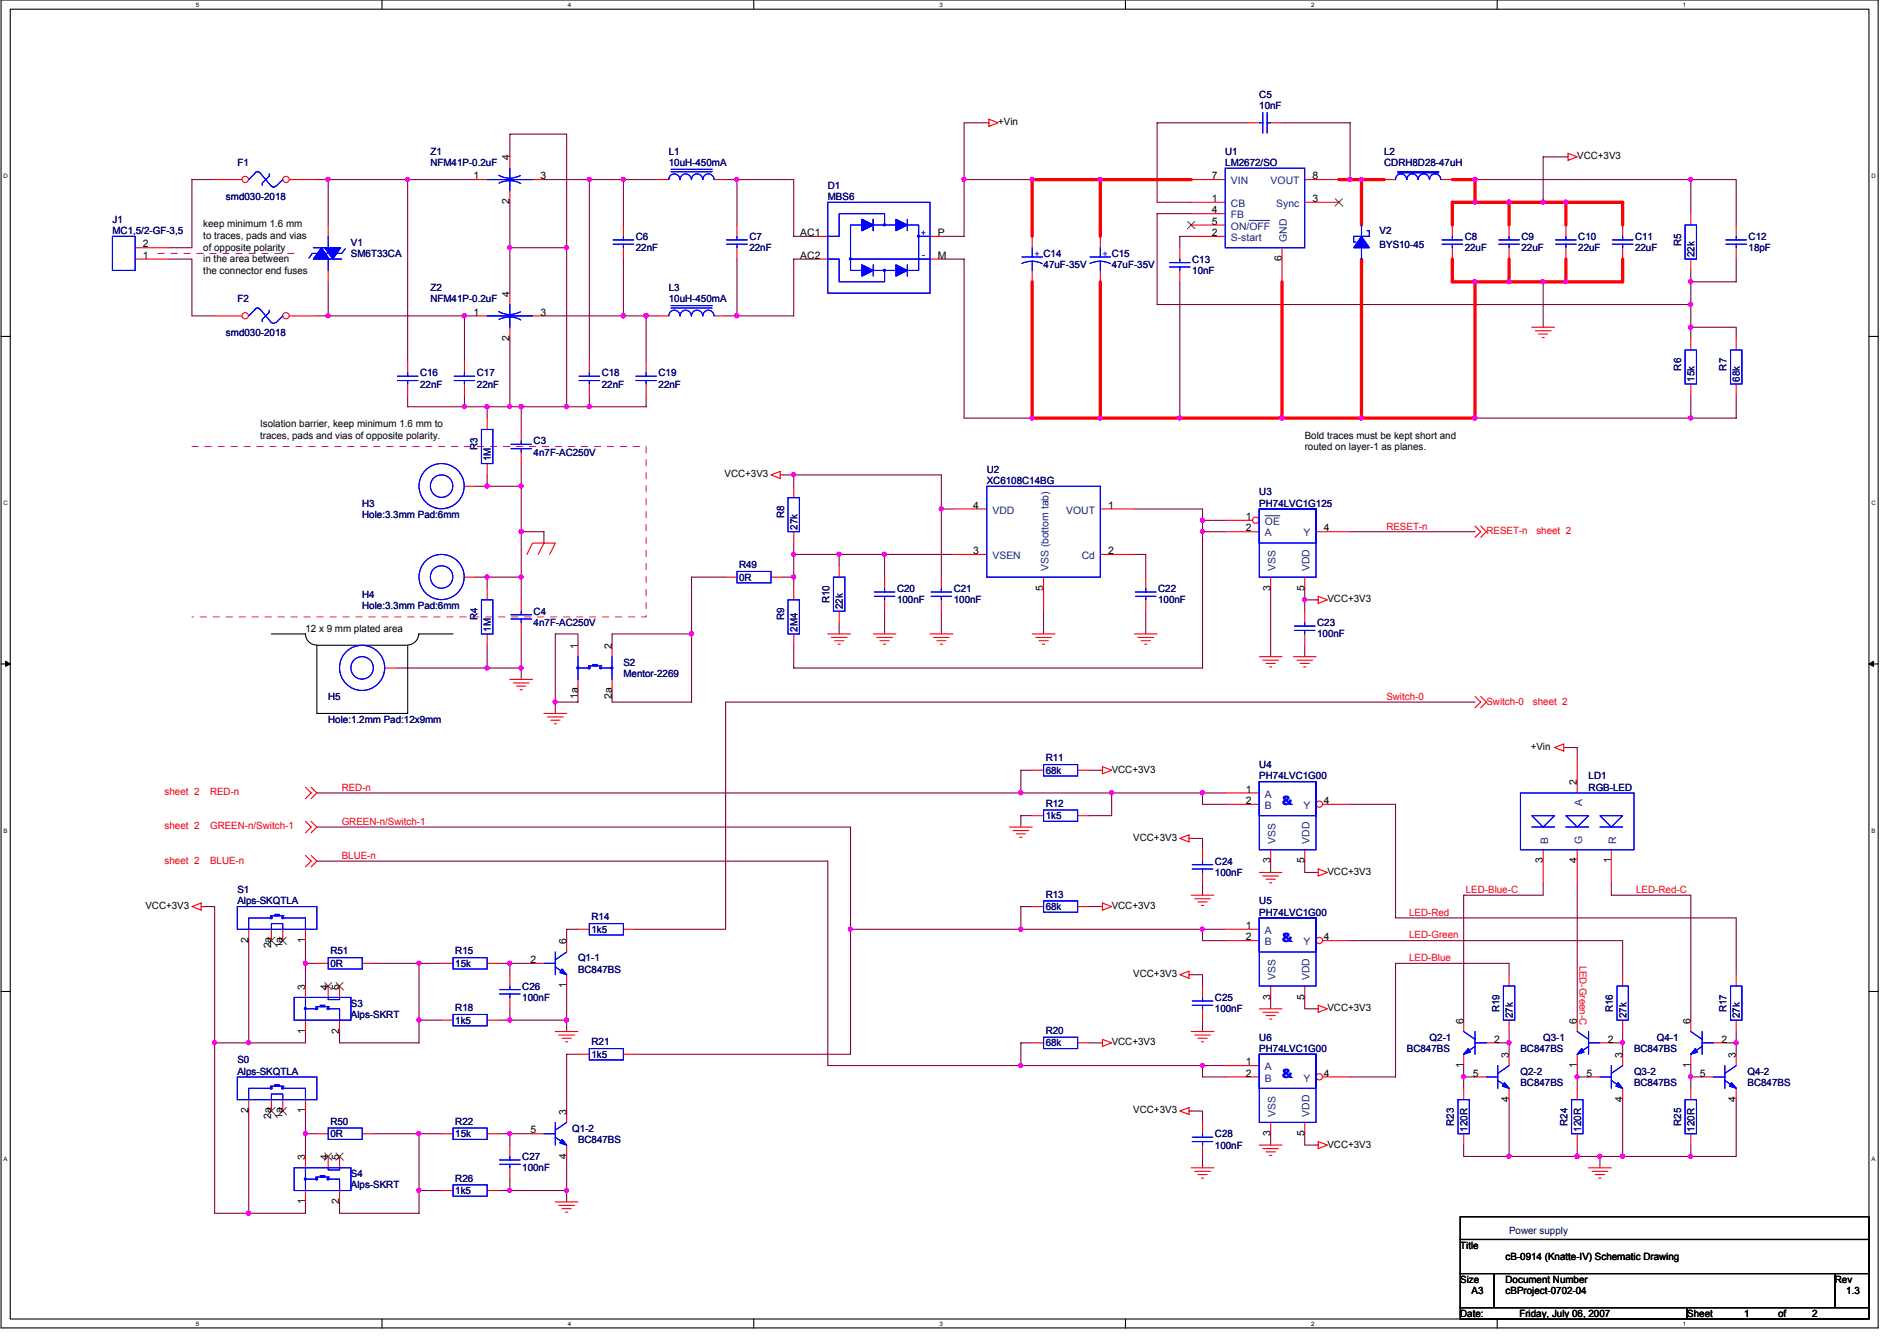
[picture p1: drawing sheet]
<svg xmlns="http://www.w3.org/2000/svg" width="297mm" height="210mm" viewBox="0 0 297 210" stroke-linecap="round" stroke-linejoin="round" font-family="sans-serif">
<defs><g id="words">
<g font-size="1.9" fill="#00f">
<text x="200.7" y="126.1">&amp;</text>
<text x="200.7" y="147.4">&amp;</text>
<text x="200.7" y="168.7">&amp;</text>
</g>
<g font-size="1.6" fill="#000080">
<text x="197.2" y="15.3">C5</text>
<text x="197.2" y="17.1">10nF</text>
<text x="37.2" y="26">F1</text>
<text x="67.4" y="24.2">Z1</text>
<text x="67.4" y="26">NFM41P-0.2uF</text>
<text x="104.7" y="24.2">L1</text>
<text x="104.7" y="26">10uH-450mA</text>
<text x="129.6" y="29.5">D1</text>
<text x="191.9" y="24.2">U1</text>
<text x="191.9" y="26">LM2672/SO</text>
<text x="216.7" y="24.2">L2</text>
<text x="216.7" y="26">CDRH8D28-47uH</text>
<text x="17.6" y="34.9">J1</text>
<text x="35.4" y="31.3">smd030-2018</text>
<text x="129.6" y="31.3">MBS6</text>
<text x="17.6" y="36.7">MC1,5/2-GF-3,5</text>
<text x="54.9" y="38.4">V1</text>
<text x="54.9" y="40.2">SM6T33CA</text>
<text x="99.6" y="37.5">C6</text>
<text x="99.6" y="39.3">22nF</text>
<text x="117.3" y="37.5">C7</text>
<text x="117.3" y="39.3">22nF</text>
<text x="163.4" y="42">47uF-35V</text>
<text x="174.1" y="42">47uF-35V</text>
<text x="186.7" y="41.1">C13</text>
<text x="216" y="36.7">V2</text>
<text x="216" y="38.8">BYS10-45</text>
<text x="229.4" y="37.5">C8</text>
<text x="229.4" y="39.3">22uF</text>
<text x="238.2" y="37.5">C9</text>
<text x="238.2" y="39.3">22uF</text>
<text x="247.1" y="37.5">C10</text>
<text x="247.1" y="39.3">22uF</text>
<text x="256" y="37.5">C11</text>
<text x="256" y="39.3">22uF</text>
<text x="263.2" y="38.4" transform="rotate(-90 263.2 38.4)">R5</text>
<text x="265.3" y="40.2" transform="rotate(-90 265.3 40.2)">22k</text>
<text x="273.8" y="37.5">C12</text>
<text x="273.8" y="39.3">18pF</text>
<text x="37.2" y="47.3">F2</text>
<text x="67.4" y="45.6">Z2</text>
<text x="67.4" y="47.3">NFM41P-0.2uF</text>
<text x="104.7" y="45.6">L3</text>
<text x="104.7" y="47.3">10uH-450mA</text>
<text x="186.7" y="42.9">10nF</text>
<text x="35.4" y="52.7">smd030-2018</text>
<text x="65.8" y="58.9">C16</text>
<text x="74.7" y="58.9">C17</text>
<text x="94.2" y="58.9">C18</text>
<text x="103.1" y="58.9">C19</text>
<text x="263.2" y="58" transform="rotate(-90 263.2 58)">R6</text>
<text x="265.3" y="59.8" transform="rotate(-90 265.3 59.8)">15k</text>
<text x="270.3" y="58" transform="rotate(-90 270.3 58)">R7</text>
<text x="272.5" y="59.8" transform="rotate(-90 272.5 59.8)">68k</text>
<text x="65.8" y="60.7">22nF</text>
<text x="74.7" y="60.7">22nF</text>
<text x="94.2" y="60.7">22nF</text>
<text x="103.1" y="60.7">22nF</text>
<text x="74.8" y="70.4" transform="rotate(-90 74.8 70.4)">R3</text>
<text x="83.6" y="69.6">C3</text>
<text x="83.6" y="71.3">4n7F-AC250V</text>
<text x="76.9" y="72.2" transform="rotate(-90 76.9 72.2)">1M</text>
<text x="154.5" y="74">U2</text>
<text x="154.5" y="75.8">XC6108C14BG</text>
<text x="197.2" y="77.6">U3</text>
<text x="56.7" y="79.3">H3</text>
<text x="56.7" y="81.1">Hole:3.3mm Pad:6mm</text>
<text x="122.8" y="81.1" transform="rotate(-90 122.8 81.1)">R8</text>
<text x="124.9" y="82.9" transform="rotate(-90 124.9 82.9)">27k</text>
<text x="197.2" y="79.3">PH74LVC1G125</text>
<text x="115.7" y="88.9">R49</text>
<text x="56.7" y="93.6">H4</text>
<text x="56.7" y="95.3">Hole:3.3mm Pad:6mm</text>
<text x="115.7" y="90.9">0R</text>
<text x="129.9" y="94.4" transform="rotate(-90 129.9 94.4)">R10</text>
<text x="132" y="95.3" transform="rotate(-90 132 95.3)">22k</text>
<text x="140.5" y="92.7">C20</text>
<text x="140.5" y="94.4">100nF</text>
<text x="149.3" y="92.7">C21</text>
<text x="149.3" y="94.4">100nF</text>
<text x="181.4" y="92.7">C22</text>
<text x="181.4" y="94.4">100nF</text>
<text x="74.8" y="97.1" transform="rotate(-90 74.8 97.1)">R4</text>
<text x="76.9" y="98.9" transform="rotate(-90 76.9 98.9)">1M</text>
<text x="83.6" y="96.2">C4</text>
<text x="83.6" y="98">4n7F-AC250V</text>
<text x="122.8" y="97.1" transform="rotate(-90 122.8 97.1)">R9</text>
<text x="124.9" y="98.9" transform="rotate(-90 124.9 98.9)">2M4</text>
<text x="206.2" y="98">C23</text>
<text x="206.2" y="99.8">100nF</text>
<text x="97.6" y="104.2">S2</text>
<text x="97.6" y="106">Mentor-2269</text>
<text x="51.4" y="109.6">H5</text>
<text x="51.4" y="113.1">Hole:1.2mm Pad:12x9mm</text>
<text x="163.7" y="119.2">R11</text>
<text x="163.7" y="121.1">68k</text>
<text x="197.2" y="120.2">U4</text>
<text x="197.2" y="122">PH74LVC1G00</text>
<text x="248.7" y="122">LD1</text>
<text x="248.7" y="123.8">RGB-LED</text>
<text x="163.7" y="126.3">R12</text>
<text x="163.7" y="128.2">1k5</text>
<text x="190.2" y="135.3">C24</text>
<text x="190.2" y="137.1">100nF</text>
<text x="37.2" y="139.8">S1</text>
<text x="37.2" y="141.6">Alps-SKQTLA</text>
<text x="163.7" y="140.5">R13</text>
<text x="163.7" y="142.5">68k</text>
<text x="197.2" y="141.6">U5</text>
<text x="197.2" y="143.3">PH74LVC1G00</text>
<text x="51.7" y="149.4">R51</text>
<text x="71.3" y="149.4">R15</text>
<text x="92.6" y="144.1">R14</text>
<text x="92.6" y="146">1k5</text>
<text x="51.7" y="151.3">0R</text>
<text x="71.3" y="151.3">15k</text>
<text x="81.8" y="154.9">C26</text>
<text x="90.5" y="150.5">Q1-1</text>
<text x="90.5" y="152.2">BC847BS</text>
<text x="54.9" y="157.6">S3</text>
<text x="54.9" y="159.3">Alps-SKRT</text>
<text x="71.3" y="158.3">R18</text>
<text x="71.3" y="160.2">1k5</text>
<text x="81.8" y="156.7">100nF</text>
<text x="163.7" y="161.8">R20</text>
<text x="190.2" y="156.7">C25</text>
<text x="190.2" y="158.5">100nF</text>
<text x="234.8" y="158.5" transform="rotate(-90 234.8 158.5)">R19</text>
<text x="236.9" y="159.3" transform="rotate(-90 236.9 159.3)">27k</text>
<text x="252.6" y="158.5" transform="rotate(-90 252.6 158.5)">R16</text>
<text x="254.7" y="159.3" transform="rotate(-90 254.7 159.3)">27k</text>
<text x="270.3" y="158.5" transform="rotate(-90 270.3 158.5)">R17</text>
<text x="272.5" y="159.3" transform="rotate(-90 272.5 159.3)">27k</text>
<text x="37.2" y="166.5">S0</text>
<text x="92.6" y="163.6">R21</text>
<text x="92.6" y="165.6">1k5</text>
<text x="163.7" y="163.8">68k</text>
<text x="197.2" y="162.9">U6</text>
<text x="197.2" y="164.7">PH74LVC1G00</text>
<text x="220.3" y="164.7">BC847BS</text>
<text x="223.9" y="162.9">Q2-1</text>
<text x="238.1" y="164.7">BC847BS</text>
<text x="241.6" y="162.9">Q3-1</text>
<text x="255.9" y="164.7">BC847BS</text>
<text x="259.4" y="162.9">Q4-1</text>
<text x="37.2" y="168.2">Alps-SKQTLA</text>
<text x="238.1" y="168.2">Q2-2</text>
<text x="238.1" y="170">BC847BS</text>
<text x="255.9" y="168.2">Q3-2</text>
<text x="255.9" y="170">BC847BS</text>
<text x="273.6" y="168.2">Q4-2</text>
<text x="273.6" y="170">BC847BS</text>
<text x="51.7" y="176.1">R50</text>
<text x="51.7" y="178">0R</text>
<text x="71.3" y="176.1">R22</text>
<text x="71.3" y="178">15k</text>
<text x="89.6" y="177.1">Q1-2</text>
<text x="90.5" y="178.9">BC847BS</text>
<text x="190.2" y="178">C28</text>
<text x="190.2" y="179.8">100nF</text>
<text x="227.7" y="176.2" transform="rotate(-90 227.7 176.2)">R23</text>
<text x="229.8" y="177.1" transform="rotate(-90 229.8 177.1)">120R</text>
<text x="245.4" y="176.2" transform="rotate(-90 245.4 176.2)">R24</text>
<text x="247.6" y="177.1" transform="rotate(-90 247.6 177.1)">120R</text>
<text x="263.2" y="176.2" transform="rotate(-90 263.2 176.2)">R25</text>
<text x="265.3" y="177.1" transform="rotate(-90 265.3 177.1)">120R</text>
<text x="54.9" y="184.2">S4</text>
<text x="71.3" y="185">R26</text>
<text x="81.8" y="181.6">C27</text>
<text x="81.8" y="183.3">100nF</text>
<text x="54.9" y="186">Alps-SKRT</text>
<text x="71.3" y="186.9">1k5</text>
</g>
<g font-size="1.6">
<text x="156.3" y="19.6">+Vin</text>
<text x="74.2" y="28.1">1</text>
<text x="79.8" y="25.1" transform="rotate(-90 79.8 25.1)">4</text>
<text x="84.6" y="28.1">3</text>
<text x="189.7" y="28.1">7</text>
<text x="205.5" y="28.1">8</text>
<text x="247" y="24.9">VCC+3V3</text>
<text x="31.8" y="35.6">keep minimum 1.6 mm</text>
<text x="79.8" y="32" transform="rotate(-90 79.8 32)">2</text>
<text x="189.7" y="31.6">1</text>
<text x="189.7" y="33.4">4</text>
<text x="189.7" y="35.2">5</text>
<text x="205.5" y="31.6">3</text>
<text x="22.4" y="40.5">1</text>
<text x="22.4" y="38.7">2</text>
<text x="31.8" y="37.4">to traces, pads and vias</text>
<text x="31.8" y="39.2">of opposite polarity</text>
<text x="31.8" y="41.1">in the area between</text>
<text x="125.3" y="40.5">AC2</text>
<text x="125.3" y="37">AC1</text>
<text x="146.9" y="37">P</text>
<text x="146.9" y="40.5">M</text>
<text x="189.7" y="37">2</text>
<text x="200.7" y="40.9" transform="rotate(-90 200.7 40.9)">6</text>
<text x="31.8" y="42.9">the connector end fuses</text>
<text x="79.8" y="46.4" transform="rotate(-90 79.8 46.4)">4</text>
<text x="74.2" y="49.4">1</text>
<text x="79.8" y="53.3" transform="rotate(-90 79.8 53.3)">2</text>
<text x="84.6" y="49.4">3</text>
<text x="40.7" y="66.9">Isolation barrier, keep minimum 1.6 mm to</text>
<text x="40.7" y="68.7">traces, pads and vias of opposite polarity.</text>
<text x="204.3" y="68.7">Bold traces must be kept short and</text>
<text x="204.3" y="70.5">routed on layer-1 as planes.</text>
<text x="113.4" y="74.7">VCC+3V3</text>
<text x="152.4" y="79.6">4</text>
<text x="173.5" y="79.6">1</text>
<text x="195.1" y="81.4">1</text>
<text x="195.1" y="83.2">2</text>
<text x="207.3" y="83.2">4</text>
<text x="152.4" y="86.7">3</text>
<text x="173.5" y="86.7">2</text>
<text x="163.4" y="92.5" transform="rotate(-90 163.4 92.5)">5</text>
<text x="198.9" y="92.5" transform="rotate(-90 198.9 92.5)">3</text>
<text x="204.3" y="92.5" transform="rotate(-90 204.3 92.5)">5</text>
<text x="207.9" y="94.3">VCC+3V3</text>
<text x="47.8" y="98.9">12 x 9 mm plated area</text>
<text x="90.5" y="101.6" transform="rotate(-90 90.5 101.6)">1</text>
<text x="95.8" y="101.6" transform="rotate(-90 95.8 101.6)">2</text>
<text x="90.5" y="109.3" transform="rotate(-90 90.5 109.3)">1a</text>
<text x="95.8" y="109.3" transform="rotate(-90 95.8 109.3)">2a</text>
<text x="239.7" y="117.4">+Vin</text>
<text x="174.1" y="120.9">VCC+3V3</text>
<text x="195.1" y="124.1">1</text>
<text x="195.1" y="125.9">2</text>
<text x="207.3" y="125.9">4</text>
<text x="246.9" y="122.9" transform="rotate(-90 246.9 122.9)">2</text>
<text x="177.5" y="131.6">VCC+3V3</text>
<text x="198.9" y="135.1" transform="rotate(-90 198.9 135.1)">3</text>
<text x="204.3" y="135.1" transform="rotate(-90 204.3 135.1)">5</text>
<text x="207.9" y="136.9">VCC+3V3</text>
<text x="241.6" y="135.1" transform="rotate(-90 241.6 135.1)">3</text>
<text x="246.9" y="135.1" transform="rotate(-90 246.9 135.1)">4</text>
<text x="252.3" y="135.1" transform="rotate(-90 252.3 135.1)">1</text>
<text x="22.8" y="142.3">VCC+3V3</text>
<text x="174.1" y="142.3">VCC+3V3</text>
<text x="38.9" y="147.6" transform="rotate(-90 38.9 147.6)">2</text>
<text x="42.5" y="148.5" transform="rotate(-90 42.5 148.5)">2a</text>
<text x="44.2" y="148.5" transform="rotate(-90 44.2 148.5)">1a</text>
<text x="47.8" y="147.6" transform="rotate(-90 47.8 147.6)">1</text>
<text x="88.7" y="147.8" transform="rotate(-90 88.7 147.8)">6</text>
<text x="195.1" y="145.4">1</text>
<text x="195.1" y="147.2">2</text>
<text x="207.3" y="147.2">4</text>
<text x="47.8" y="154.9" transform="rotate(-90 47.8 154.9)">3</text>
<text x="51.3" y="154.9" transform="rotate(-90 51.3 154.9)">4</text>
<text x="53.1" y="154.9" transform="rotate(-90 53.1 154.9)">5</text>
<text x="83.1" y="150.7">2</text>
<text x="88.7" y="154.7" transform="rotate(-90 88.7 154.7)">1</text>
<text x="177.5" y="153">VCC+3V3</text>
<text x="47.8" y="161.8" transform="rotate(-90 47.8 161.8)">1</text>
<text x="53.1" y="161.8" transform="rotate(-90 53.1 161.8)">2</text>
<text x="198.9" y="156.5" transform="rotate(-90 198.9 156.5)">3</text>
<text x="204.3" y="156.5" transform="rotate(-90 204.3 156.5)">5</text>
<text x="207.9" y="158.3">VCC+3V3</text>
<text x="229.1" y="160.2" transform="rotate(-90 229.1 160.2)">6</text>
<text x="246.9" y="160.2" transform="rotate(-90 246.9 160.2)">6</text>
<text x="264.7" y="160.2" transform="rotate(-90 264.7 160.2)">6</text>
<text x="174.1" y="163.6">VCC+3V3</text>
<text x="195.1" y="166.8">1</text>
<text x="229.1" y="167.1" transform="rotate(-90 229.1 167.1)">1</text>
<text x="234" y="163.2">2</text>
<text x="236.3" y="165.6" transform="rotate(-90 236.3 165.6)">3</text>
<text x="246.9" y="167.1" transform="rotate(-90 246.9 167.1)">1</text>
<text x="251.8" y="163.2">2</text>
<text x="254" y="165.6" transform="rotate(-90 254 165.6)">3</text>
<text x="264.7" y="167.1" transform="rotate(-90 264.7 167.1)">1</text>
<text x="269.5" y="163.2">2</text>
<text x="271.8" y="165.6" transform="rotate(-90 271.8 165.6)">3</text>
<text x="195.1" y="168.5">2</text>
<text x="207.3" y="168.5">4</text>
<text x="230.6" y="168.5">5</text>
<text x="236.3" y="172.5" transform="rotate(-90 236.3 172.5)">4</text>
<text x="248.4" y="168.5">5</text>
<text x="254" y="172.5" transform="rotate(-90 254 172.5)">4</text>
<text x="266.2" y="168.5">5</text>
<text x="271.8" y="172.5" transform="rotate(-90 271.8 172.5)">4</text>
<text x="38.9" y="174.2" transform="rotate(-90 38.9 174.2)">2</text>
<text x="42.5" y="175.1" transform="rotate(-90 42.5 175.1)">2a</text>
<text x="44.2" y="175.1" transform="rotate(-90 44.2 175.1)">1a</text>
<text x="47.8" y="174.2" transform="rotate(-90 47.8 174.2)">1</text>
<text x="83.1" y="177.4">5</text>
<text x="88.7" y="174.5" transform="rotate(-90 88.7 174.5)">3</text>
<text x="177.5" y="174.3">VCC+3V3</text>
<text x="198.9" y="177.8" transform="rotate(-90 198.9 177.8)">3</text>
<text x="204.3" y="177.8" transform="rotate(-90 204.3 177.8)">5</text>
<text x="207.9" y="179.6">VCC+3V3</text>
<text x="47.8" y="181.6" transform="rotate(-90 47.8 181.6)">3</text>
<text x="51.3" y="181.6" transform="rotate(-90 51.3 181.6)">4</text>
<text x="53.1" y="181.6" transform="rotate(-90 53.1 181.6)">5</text>
<text x="88.7" y="181.4" transform="rotate(-90 88.7 181.4)">4</text>
<text x="47.8" y="188.5" transform="rotate(-90 47.8 188.5)">1</text>
<text x="53.1" y="188.5" transform="rotate(-90 53.1 188.5)">2</text>
<text x="228.6" y="195.5">Title</text>
<text x="235.8" y="197.2">cB-0914 (Knatte-IV) Schematic Drawing</text>
<text x="228.6" y="200.8">Size</text>
<text x="230.4" y="202.6">A3</text>
<text x="235.8" y="200.8">Document Number</text>
<text x="235.8" y="202.6">cBProject-0702-04</text>
<text x="287.3" y="200.8">Rev</text>
<text x="289.1" y="202.6">1.3</text>
<text x="228.6" y="206.1">Date:</text>
<text x="237.9" y="206.1">Friday, July 06, 2007</text>
<text x="264.2" y="206.1">Sheet</text>
<text x="273.1" y="206.1">1</text>
<text x="278.4" y="206.1">of</text>
<text x="283.8" y="206.1">2</text>
</g>
<g font-size="1.6" fill="#004080">
<text x="192.7" y="28.8">VIN</text>
<text x="199" y="28.8">VOUT</text>
<text x="192.7" y="32.4">CB</text>
<text x="192.7" y="34.2">FB</text>
<text x="192.7" y="35.9">ON/OFF</text>
<text x="199.9" y="32.4">Sync</text>
<text x="192.7" y="37.7">S-start</text>
<text x="201.5" y="37.9" transform="rotate(-90 201.5 37.9)">GND</text>
<text x="155.4" y="80.4">VDD</text>
<text x="167" y="80.4">VOUT</text>
<text x="198.1" y="82.2">OE</text>
<text x="198.1" y="83.9">A</text>
<text x="204.1" y="83.9">Y</text>
<text x="155.4" y="87.5">VSEN</text>
<text x="164.2" y="89.5" transform="rotate(-90 164.2 89.5)">VSS (bottom tab)</text>
<text x="169.4" y="87.5">Cd</text>
<text x="199.7" y="89.5" transform="rotate(-90 199.7 89.5)">VSS</text>
<text x="205.1" y="89.5" transform="rotate(-90 205.1 89.5)">VDD</text>
<text x="198.1" y="124.8">A</text>
<text x="198.1" y="126.6">B</text>
<text x="204.1" y="126.6">Y</text>
<text x="247.7" y="126.1" transform="rotate(-90 247.7 126.1)">A</text>
<text x="199.7" y="132.1" transform="rotate(-90 199.7 132.1)">VSS</text>
<text x="205.1" y="132.1" transform="rotate(-90 205.1 132.1)">VDD</text>
<text x="242.4" y="132.1" transform="rotate(-90 242.4 132.1)">B</text>
<text x="247.7" y="132.1" transform="rotate(-90 247.7 132.1)">G</text>
<text x="253.1" y="132.1" transform="rotate(-90 253.1 132.1)">R</text>
<text x="198.1" y="146.2">A</text>
<text x="198.1" y="148">B</text>
<text x="204.1" y="148">Y</text>
<text x="199.7" y="153.5" transform="rotate(-90 199.7 153.5)">VSS</text>
<text x="205.1" y="153.5" transform="rotate(-90 205.1 153.5)">VDD</text>
<text x="198.1" y="167.5">A</text>
<text x="198.1" y="169.3">B</text>
<text x="204.1" y="169.3">Y</text>
<text x="199.7" y="174.8" transform="rotate(-90 199.7 174.8)">VSS</text>
<text x="205.1" y="174.8" transform="rotate(-90 205.1 174.8)">VDD</text>
</g>
<g font-size="1.6" fill="#00f">
<text x="144.2" y="36.8">+</text>
<text x="144.2" y="40.3">-</text>
<text x="162" y="40">+ C14</text>
<text x="172.6" y="40">+ C15</text>
</g>
<g font-size="1.6" fill="#f00">
<text x="217.1" y="82.9">RESET-n</text>
<text x="232.7" y="83.6">RESET-n</text>
<text x="240.6" y="83.6">sheet 2</text>
<text x="217.1" y="109.6">Switch-0</text>
<text x="232.7" y="110.3">Switch-0</text>
<text x="240" y="110.3">sheet 2</text>
<text x="25.8" y="124.5">sheet 2</text>
<text x="32.9" y="124.5">RED-n</text>
<text x="53.5" y="123.8">RED-n</text>
<text x="25.8" y="129.8">sheet 2</text>
<text x="32.9" y="129.8">GREEN-n/Switch-1</text>
<text x="53.5" y="129.1">GREEN-n/Switch-1</text>
<text x="25.8" y="135.2">sheet 2</text>
<text x="32.9" y="135.2">BLUE-n</text>
<text x="53.5" y="134.5">BLUE-n</text>
<text x="220.6" y="143.3">LED-Red</text>
<text x="229.5" y="139.8">LED-Blue-C</text>
<text x="256.2" y="139.8">LED-Red-C</text>
<text x="220.6" y="146.9">LED-Green</text>
<text x="220.6" y="150.5">LED-Blue</text>
<text x="247.3" y="151.1" transform="rotate(90 247.3 151.1)">LED-Green-C</text>
</g>
<text font-size="1.6" fill="#000040" x="236.3" y="193.1">Power supply</text>
<g font-size=".9">
<text x="30.7" y="1.1">5</text>
<text x="88.9" y="1.1">4</text>
<text x="147.1" y="1.1">3</text>
<text x="205.3" y="1.1">2</text>
<text x="263.5" y="1.1">1</text>
<text x=".5" y="27.9">D</text>
<text x="293" y="27.9">D</text>
<text x=".5" y="79.1">C</text>
<text x="293" y="79.1">C</text>
<text x=".5" y="130.4">B</text>
<text x="293" y="130.4">B</text>
<text x=".5" y="181.7">A</text>
<text x="293" y="181.7">A</text>
<text x="30.7" y="207.5">5</text>
<text x="88.9" y="207.5">4</text>
<text x="147.1" y="207.5">3</text>
<text x="205.3" y="207.5">2</text>
<text x="263.5" y="207.5">1</text>
</g>
</g></defs>
<path d="M.2 0h293.9v207.9h-293.9zM1.6 1.4h291v205.1h-291z" fill="none" stroke="#000" stroke-width=".17"/>
<g fill="#fff">
<path d="M30.7 .2h.5v1.1h-.5z"/>
<path d="M30.7 206.7h.5v1h-.5z"/>
</g>
<path d="M59.8 0v1.4M59.8 206.5v1.4" fill="none" stroke="#000" stroke-width=".17"/>
<g fill="#fff">
<path d="M88.9 .2h.5v1.1h-.5z"/>
<path d="M88.9 206.7h.5v1h-.5z"/>
</g>
<path d="M118 0v1.4M118 206.5v1.4" fill="none" stroke="#000" stroke-width=".17"/>
<g fill="#fff">
<path d="M147.1 .2h.5v1.1h-.5z"/>
<path d="M147.1 206.7h.5v1h-.5z"/>
</g>
<path d="M176.2 0v1.4M176.2 206.5v1.4" fill="none" stroke="#000" stroke-width=".17"/>
<g fill="#fff">
<path d="M205.3 .2h.5v1.1h-.5z"/>
<path d="M205.3 206.7h.5v1h-.5z"/>
</g>
<path d="M234.4 0v1.4M234.4 206.5v1.4" fill="none" stroke="#000" stroke-width=".17"/>
<g fill="#fff">
<path d="M263.5 .2h.5v1.1h-.5z"/>
<path d="M263.5 206.7h.5v1h-.5z"/>
<path d="M.5 27.1h.7v1h-.7z"/>
<path d="M293 27.1h.7v1h-.7z"/>
<path d="M.5 78.3h.7v1h-.7z"/>
<path d="M293 78.3h.7v1h-.7z"/>
</g>
<path d="M.2 52.7h1.4M292.6 52.7h1.5" fill="none" stroke="#000" stroke-width=".17"/>
<g fill="#fff">
<path d="M.5 129.5h.7v1.1h-.7z"/>
<path d="M293 129.5h.7v1.1h-.7z"/>
</g>
<path d="M.2 103.9h1.4M292.6 103.9h1.5" fill="none" stroke="#000" stroke-width=".17"/>
<path d="M.9 103.5l.7 .4-.7 .4zM292.6 103.9l.8-.4v.8z" fill="#000" stroke="#000" stroke-width=".16"/>
<g fill="#fff">
<path d="M.5 180.8h.7v1.1h-.7z"/>
<path d="M293 180.8h.7v1.1h-.7z"/>
</g>
<g fill="none" stroke="#000" stroke-width=".17">
<path d="M42.5 99.2h5.3a1.74 1.74 0 0 0 1.8 1.8M65.6 99.2a1.83 1.83 0 0 1-1.8 1.8M65.6 99.2h5.3M49.6 101h14.2v10.7h-14.2zM.2 155.2h1.4M292.6 155.2h1.5M228.6 190.5h64v3.5h-64zM228.6 194h64v5.3h-64zM228.6 199.3h5.4v5.4h-5.4zM234 199.3h53.3v5.4h-53.3zM287.3 199.3h5.3v5.4h-5.3zM228.6 204.7h35.6v1.8h-35.6z"/>
<path d="M264.2 204.7h28.4v1.8h-28.4z"/>
</g>
<g fill="none" stroke="#800040" stroke-width=".17">
<path d="M154.5 19.2h-3.5v8.9M195.4 19.2h-14.2v12.5h5.3M200.7 19.2h10.7v8.9M33.6 28.1h-3.5v10.7h-3.6M49.6 28.1h1.8M51.4 28.1h12.4v28.5M51.4 28.1v7.1M63.8 28.1h10.7M79.8 24.6v-3.6h8.9v42.7M79.8 31.7v14.2M79.8 38.8h8.9M85.2 28.1h17.8"/>
<path d="M92.3 28.1v28.5M97.6 28.1v7.1M113.6 28.1h1.8v7.1M115.4 28.1h8.9v8.9h3.5M151 28.1h10.6v8.9M151 28.1v8.9h-3.6M161.6 28.1h24.9M172.3 28.1v8.9M186.5 33.4h-5.3v14.3h83.5M186.5 37h-1.8v1.8M209.6 28.1h7.1M213.2 28.1v5.3"/>
<path d="M227.4 28.1h37.3M227.4 35.2v-3.5h26.7v3.5M231 28.1v3.6M236.3 31.7v3.5M245.2 31.7v3.5M245.2 24.6h-3.6v7.1M264.7 28.1h7.2v7.1M264.7 28.1v5.3M26.5 40.6h3.6v8.8h3.5M49.6 49.4h24.9M51.4 44.1v5.3M72.7 49.4v7.2"/>
<path d="M79.8 53v10.7M85.2 49.4h17.8M97.6 40.6v8.8M101.2 49.4v7.2M115.4 40.6v8.8M127.8 40.6h-3.5v8.8h-10.7M147.4 40.6h3.6v24.8h120.9v-3.5M161.6 44.1v21.3M172.3 44.1v21.3M184.7 44.1v21.3M200.7 44.1v21.3M213.2 42.3v23.1"/>
<path d="M227.4 40.6v3.5h26.7v-3.5M231 44.1v21.3M236.3 40.6v3.5M241.6 44.1v7.1M245.2 40.6v3.5M264.7 42.3v10.7M264.7 51.2h7.2v1.8M271.9 40.6v3.5h-7.2M63.8 61.9v1.8h8.9M72.7 63.7h3.6v1.7M72.7 61.9v1.8M74.5 76.1h7.1"/>
<path d="M76.3 63.7h3.5M76.3 74.3v1.8M79.8 63.7h1.8v3.5M81.6 72.6v17.7M92.3 61.9v1.8M101.2 61.9v1.8h-19.6M122.5 74.3h24.9v16M124.3 74.3v1.8M147.4 79.7h1.8M177.6 79.7h10.7v1.7h3.6M264.7 61.9v3.5M74.5 90.3h1.8v1.8"/>
<path d="M76.3 90.3h5.3v3.6M81.6 99.2v7.1M81.6 83.2h3.6v1.8M108.3 99.2h-12.5v1.8M113.6 90.3h-5.3v19.6h-12.5v-1.8M124.3 86.8v3.5h-1.8M124.3 86.8h24.9M124.3 85v1.8M124.3 90.3v1.8M131.4 86.8v1.8M131.4 97.5v1.7M138.5 86.8v3.5"/>
<path d="M138.5 95.7v3.5M147.4 95.7v3.5M163.4 95.7v3.5M177.6 86.8h1.8v3.5M179.4 95.7v3.5M188.3 81.4v1.8h3.6M188.3 83.2v21.4h-64v-3.6M199 92.1v10.7M204.3 92.1v3.6M204.3 93.9h1.8M211.4 83.2h19.6M62.1 104.6h19.5"/>
<path d="M76.3 101v3.6M90.5 101v-1.8h-3.6v12.5M90.5 108.1v1.8h-3.6M204.3 101v1.8M231 109.9h-117.4v35.6h-14.2M245.2 117h1.8v1.8M49.6 124.1h110.2M49.6 134.8h80v32h62.3M49.6 129.5h83.6v35.5h-33.8M159.8 124.1h14.3v3.6h-3.6M161.6 120.6h-1.8v3.5M161.6 127.7h-1.8v1.8"/>
<path d="M170.5 120.6h1.8M174.1 124.1h17.8M186.5 131.2h1.8v1.8M188.3 124.1v1.8h3.6M188.3 138.3v1.8M199 134.8v1.8M204.3 134.8v1.8h1.8M211.4 125.9h7.1v17.8h53.4v8.9M241.6 138.3v1.8h-12.4v19.6M247 138.3v21.4M252.3 138.3v1.8h12.4v19.6M31.8 141.9h1.8v21.3"/>
<path d="M38.9 147.2v16M47.8 147.2v3.6h1.8M47.8 150.8v3.5M58.5 150.8h10.7M65.6 150.8v12.4h-12.4v-1.7M65.6 159.7h3.6M78.1 150.8h5.3M78.1 159.7h10.6M79.8 150.8v1.8M79.8 157.9v1.8M88.7 154.3v7.2M90.5 145.5h-1.8v1.7"/>
<path d="M133.2 145.5h58.7M161.6 141.9h-1.8v3.6M170.5 141.9h1.8M186.5 152.6h1.8v1.7M188.3 145.5v1.7h3.6M188.3 159.7v1.8M199 156.1v1.8M204.3 156.1v1.8h1.8M211.4 147.2h42.7v5.4M236.3 152.6v-1.8h-17.8v17.8h-7.1M33.6 163.2v26.7h14.2v-1.8M38.9 173.9v16"/>
<path d="M47.8 173.9v3.6h1.8M47.8 161.5v1.7h-14.2M47.8 177.5v3.5M58.5 177.5h10.7M65.6 177.5v12.4h-12.4v-1.8M78.1 177.5h5.3M79.8 177.5v1.7M90.5 165h-1.8v8.9M161.6 163.2h-1.8v3.6M170.5 163.2h1.8M186.5 173.9h1.8v1.8M188.3 166.8v1.8h3.6"/>
<path d="M199 177.5v1.7M204.3 177.5v1.7h1.8M229.2 166.8v1.8h1.8M229.2 168.6v1.7M234.5 163.2h1.8M236.3 161.5v3.5M236.3 172.1v8.9M247 166.8v3.5M247 179.2v1.8M247 168.6h1.7M252.3 163.2h1.8M254.1 161.5v3.5"/>
<path d="M254.1 172.1v8.9M264.7 166.8v3.5M264.7 179.2v1.8M264.7 168.6h1.8M270.1 163.2h1.8M271.9 161.5v3.5M271.9 172.1v8.9h-42.7v-1.8M65.6 186.4h3.6M78.1 186.4h10.6M79.8 184.6v1.8M88.7 181v7.1M188.3 181v1.8"/>
<path d="M250.5 181v1.8"/>
</g>
<g fill="#f0f" stroke="#f0f" stroke-width=".17">
<circle cx="97.6" cy="49.4" r=".32"/>
<circle cx="172.3" cy="28.1" r=".32"/>
<circle cx="211.4" cy="28.1" r=".32"/>
<circle cx="101.1" cy="49.4" r=".32"/>
<circle cx="147.4" cy="79.6" r=".32"/>
<circle cx="200.7" cy="65.4" r=".32"/>
<circle cx="245.2" cy="44.1" r=".32"/>
<circle cx="97.6" cy="28.1" r=".32"/>
<circle cx="79.8" cy="38.8" r=".32"/>
<circle cx="92.3" cy="28.1" r=".32"/>
<circle cx="245.2" cy="31.6" r=".32"/>
<circle cx="236.3" cy="31.6" r=".32"/>
<circle cx="138.5" cy="86.8" r=".32"/>
<circle cx="188.3" cy="83.2" r=".32"/>
<circle cx="124.3" cy="90.3" r=".32"/>
<circle cx="131.4" cy="86.8" r=".32"/>
<circle cx="124.3" cy="86.8" r=".32"/>
<circle cx="124.3" cy="74.3" r=".32"/>
<circle cx="204.3" cy="93.9" r=".32"/>
<circle cx="213.2" cy="28.1" r=".32"/>
<circle cx="51.4" cy="49.4" r=".32"/>
<circle cx="63.8" cy="28.1" r=".32"/>
<circle cx="115.4" cy="28.1" r=".32"/>
<circle cx="188.3" cy="81.4" r=".32"/>
<circle cx="115.4" cy="49.4" r=".32"/>
<circle cx="161.6" cy="28.1" r=".32"/>
<circle cx="51.4" cy="28.1" r=".32"/>
<circle cx="72.7" cy="49.4" r=".32"/>
<circle cx="92.3" cy="63.6" r=".32"/>
<circle cx="88.7" cy="63.6" r=".32"/>
<circle cx="81.6" cy="63.6" r=".32"/>
<circle cx="184.7" cy="65.4" r=".32"/>
<circle cx="161.6" cy="65.4" r=".32"/>
<circle cx="230.9" cy="31.6" r=".32"/>
<circle cx="230.9" cy="28.1" r=".32"/>
<circle cx="230.9" cy="65.4" r=".32"/>
<circle cx="230.9" cy="44.1" r=".32"/>
<circle cx="213.2" cy="65.4" r=".32"/>
<circle cx="264.7" cy="65.4" r=".32"/>
<circle cx="264.7" cy="47.6" r=".32"/>
<circle cx="264.7" cy="44.1" r=".32"/>
<circle cx="264.7" cy="51.2" r=".32"/>
<circle cx="172.3" cy="65.4" r=".32"/>
<circle cx="264.7" cy="28.1" r=".32"/>
<circle cx="241.6" cy="31.6" r=".32"/>
<circle cx="241.6" cy="44.1" r=".32"/>
<circle cx="236.3" cy="44.1" r=".32"/>
<circle cx="79.8" cy="63.6" r=".32"/>
<circle cx="150.9" cy="28.1" r=".32"/>
<circle cx="246.9" cy="181" r=".32"/>
<circle cx="236.3" cy="181" r=".32"/>
<circle cx="254.1" cy="181" r=".32"/>
<circle cx="250.5" cy="181" r=".32"/>
<circle cx="264.7" cy="168.5" r=".32"/>
<circle cx="271.8" cy="163.2" r=".32"/>
<circle cx="236.3" cy="163.2" r=".32"/>
<circle cx="229.2" cy="168.5" r=".32"/>
<circle cx="254.1" cy="163.2" r=".32"/>
<circle cx="246.9" cy="168.5" r=".32"/>
<circle cx="264.7" cy="181" r=".32"/>
<circle cx="72.7" cy="63.6" r=".32"/>
<circle cx="76.3" cy="76.1" r=".32"/>
<circle cx="76.3" cy="90.3" r=".32"/>
<circle cx="76.3" cy="104.5" r=".32"/>
<circle cx="188.3" cy="124.1" r=".32"/>
<circle cx="188.3" cy="145.4" r=".32"/>
<circle cx="188.3" cy="166.8" r=".32"/>
<circle cx="79.8" cy="150.8" r=".32"/>
<circle cx="79.8" cy="159.7" r=".32"/>
<circle cx="88.7" cy="159.7" r=".32"/>
<circle cx="79.8" cy="177.4" r=".32"/>
<circle cx="79.8" cy="186.3" r=".32"/>
<circle cx="88.7" cy="186.3" r=".32"/>
<circle cx="33.6" cy="163.2" r=".32"/>
<circle cx="133.2" cy="145.4" r=".32"/>
<circle cx="159.8" cy="124.1" r=".32"/>
<circle cx="174" cy="124.1" r=".32"/>
<circle cx="159.8" cy="145.4" r=".32"/>
<circle cx="159.8" cy="166.8" r=".32"/>
<circle cx="81.6" cy="104.5" r=".32"/>
<circle cx="81.6" cy="90.3" r=".32"/>
<circle cx="81.6" cy="83.2" r=".32"/>
<circle cx="81.6" cy="76.1" r=".32"/>
<circle cx="108.3" cy="99.2" r=".32"/>
<circle cx="86.9" cy="109.9" r=".32"/>
<circle cx="47.8" cy="177.4" r=".32"/>
<circle cx="65.6" cy="186.3" r=".32"/>
<circle cx="47.8" cy="150.8" r=".32"/>
<circle cx="65.6" cy="159.7" r=".32"/>
<circle cx="65.6" cy="177.4" r=".32"/>
<circle cx="65.6" cy="150.8" r=".32"/>
<circle cx="38.9" cy="163.2" r=".32"/>
<circle cx="38.9" cy="189.9" r=".32"/>
<circle cx="88.7" cy="38.8" r=".32"/>
<circle cx="76.3" cy="63.6" r=".32"/>
</g>
<g fill="none" stroke="#f00" stroke-width=".17">
<path d="M154.5 19.2h.4M154.9 18.7l1.4 .5-1.4 .6zM51.4 35.2v1.8M213.2 33.4v1.8M236.3 35.2v1.8M236.3 38.8v1.8M245.2 24.6h.3M245.5 24l1.5 .6-1.5 .5zM51.4 42.3v1.8M72.7 56.6v1.7M213.2 40.6v1.7M239.9 51.2h3.5"/>
<path d="M240.4 51.8h2.5M240.9 52.3h1.5M241.5 52.8h.3M264.7 53v1.8M72.7 60.1v1.8M76.3 65.4v1.8M76.3 72.6v1.7M81.6 67.2v1.8M81.6 70.8v1.8M120.7 74.3l1.5-.5v1.1zM122.2 74.3h.3M124.3 76.1v1.8"/>
<path d="M264.7 60.1v1.8M81.6 93.9v1.8M81.6 97.5v1.7M82.5 86.8l.9-1.8h3.5l-.8 1.8M85.2 85l-.9 1.8M124.3 83.2v1.8M129.6 99.2h3.6M130.2 99.8h2.4M136.7 99.2h3.6M137.3 99.8h2.4M145.6 99.2h3.6M146.2 99.8h2.4"/>
<path d="M161.6 99.2h3.6M162.2 99.8h2.4M177.6 99.2h3.6M178.2 99.8h2.4M204.3 95.7v1.8M204.3 99.2v1.8M206.1 93.9h.3M206.4 93.3l1.5 .6-1.5 .5zM231 82.3l.9 .9-.9 .9M231.9 82.3l.8 .9-.8 .9M79.8 106.3h3.6M80.4 106.9h2.4"/>
<path d="M80.9 107.4h1.4M81.4 107.9h.4M85.2 111.7h3.5M85.7 112.2h2.5M86.2 112.7h1.5M86.8 113.3h.3M90.5 101v1.8M90.5 106.3v1.8M95.8 101v1.8M95.8 106.3v1.8M130.7 100.3h1.4M131.2 100.8h.4"/>
<path d="M137.8 100.3h1.4M138.3 100.8h.4M146.7 100.3h1.4M147.2 100.8h.4M162.7 100.3h1.4M163.2 100.8h.4M178.7 100.3h1.4M179.2 100.8h.4M197.2 102.8h3.5M197.7 103.3h2.5M198.2 103.8h1.5M198.8 104.4h.3"/>
<path d="M202.5 102.8h3.6M203.1 103.3h2.4M203.6 103.8h1.4M204.1 104.4h.4M231 109l.9 .9-.9 .9M231.9 109l.8 .9-.8 .9M243.4 117l1.5-.5v1.1zM244.9 117h.3M47.8 123.2l.9 .9-.9 .9M47.8 128.6l.9 .9-.9 .8M47.8 133.9l.9 .9-.9 .9M48.7 123.2l.9 .9-.9 .9"/>
<path d="M48.7 128.6l.9 .9-.9 .8M48.7 133.9l.9 .9-.9 .9M158.1 129.5h3.5M158.6 130h2.5M159.1 130.5h1.5M159.7 131.1h.3M172.3 120.6h.3M172.6 120l1.5 .6-1.5 .5zM184.7 131.2l1.5-.5v1.1zM186.2 131.2h.3M188.3 133v1.8M188.3 136.6v1.7"/>
<path d="M197.2 136.6h3.5M197.7 137.1h2.5M198.2 137.6h1.5M198.8 138.2h.3M206.1 136.6h.3M206.4 136l1.5 .6-1.5 .5zM30.1 141.9l1.4-.5v1.1zM31.5 141.9h.3M38.9 145.5v1.7M42.5 145.5v1.7M44.3 145.5v1.7M47.8 145.5v1.7"/>
<path d="M49.6 150.8h1.8M56.7 150.8h1.8M161.6 141.9h1.8M168.7 141.9h1.8M172.3 141.9h.3M172.6 141.4l1.5 .5-1.5 .6zM184.7 152.6l1.5-.6v1.1zM186.2 152.6h.3M186.5 140.1h3.6M187.1 140.7h2.4M187.6 141.2h1.4M188.1 141.7h.4"/>
<path d="M197.2 157.9h3.5M197.7 158.5h2.5M198.2 159h1.5M198.8 159.5h.3M206.1 157.9h.3M206.4 157.4l1.5 .5-1.5 .6zM86.9 161.5h3.6M87.5 162h2.5M88 162.5h1.4M88.6 163.1h.3M172.3 163.2h.3M172.6 162.7l1.5 .5-1.5 .6z"/>
<path d="M184.7 173.9l1.5-.5v1.1zM186.2 173.9h.3M186.5 161.5h3.6M187.1 162h2.4M187.6 162.5h1.4M188.1 163.1h.4M197.2 179.2h3.5M197.7 179.8h2.5M206.1 179.2h.3M206.4 178.7l1.5 .5-1.5 .6zM231 168.6h1.7M236.3 165v1.8"/>
<path d="M236.3 170.3v1.8M47.8 181v1.8M47.8 186.4v1.7M51.4 181v1.8M53.2 181v1.8M53.2 186.4v1.7M86.9 188.1h3.6M87.5 188.7h2.5M88 189.2h1.4M88.6 189.7h.3M186.5 182.8h3.6M187.1 183.3h2.4"/>
<path d="M187.6 183.9h1.4M188.1 184.4h.4M198.2 180.3h1.5M198.8 180.8h.3M248.7 182.8h3.6M249.3 183.3h2.5M249.8 183.9h1.4M250.4 184.4h.3"/>
</g>
<g fill="none" stroke="#f00" stroke-width=".51">
<path d="M172.3 28.1v8.9M186.5 28.1h-24.9v8.9M209.6 28.1h7.1M213.2 28.1v7.1M227.4 28.1h3.6v3.6M227.4 35.2v-3.5h26.7v3.5M236.3 31.7v3.5M245.2 31.7v3.5M161.6 44.1v21.3h69.4v-21.3M172.3 44.1v21.3M200.7 44.1v21.3M213.2 40.6v24.8"/>
<path d="M227.4 40.6v3.5h26.7v-3.5M236.3 40.6v3.5M245.2 40.6v3.5"/>
</g>
<path d="M46.1 39.7h-21.4M30.1 69.9h71.1v26.7h-71.1" fill="none" stroke="#ff0080" stroke-width=".16" stroke-dasharray="1 1 1 1 1 1 1 1"/>
<g fill="none" stroke="#00f" stroke-width=".17">
<path d="M49.1 38.8h2.5M51.4 37v1.8M54.1 38.9l-.6 .8h-4.6l-.5 .7M213.2 35.2v1.8M213.2 38.8v1.8M214.1 36.1h.3v.9h-2.4v.9h.3M234.7 38.2h3.2M234.7 37.5h3.2M236.3 37v.5M236.3 38.2v.6M51.1 40.6h2.4M51.4 40.6v1.7"/>
<path d="M71.1 59.6h3.2M71.1 58.9h3.2M72.7 58.3v.6M72.7 59.6v.5M263.9 54.8h1.7v5.3h-1.7zM75.4 67.2h1.8v5.4h-1.8zM80 70.2h3.2M80 69.6h3.2M81.6 69v.6M81.6 70.2v.6M123.4 77.9h1.8v5.3h-1.8zM80 96.9h3.2"/>
<path d="M80 96.2h3.2M81.6 95.7v.5M81.6 96.9v.6M202.7 98.7h3.2M202.7 98h3.2M204.3 97.5v.5M204.3 98.7v.5M90.5 102.8v3.5M90.5 104.6h1.6M92.1 104.2h2.1M92.1 104.4h.3v.2h-.3zM93.9 104.4h.2v.2h-.2z"/>
<path d="M94.2 104.6h1.6M95.8 102.8v3.5M186.7 136h3.2M186.7 135.3h3.2M188.3 134.8v.5M188.3 136v.6M37.2 141.9h12.4v3.6h-12.4zM42.3 143.7h-3.4v1.8M42.3 143.3h2.1M42.4 143.5h.2v.3h-.2zM42.5 145.5v-.9h1.8v.9M44.1 143.5h.3v.3h-.3z"/>
<path d="M44.4 143.7h3.4v1.8M51.4 149.9h5.3v1.8h-5.3zM163.4 141h5.3v1.8h-5.3zM232.7 168.6h1.8M234.5 169.1l1.8 1.2M234.5 166.8v3.5M236.3 166.8l-1.8 1.2M46.1 182.8h8.8v3.6h-8.8zM47.8 182.8v3.6M47.8 184.6h1.6M49.4 184.2h2.2M49.5 184.4h.2v.2h-.2z"/>
<path d="M51.3 184.4h.2v.2h-.2zM51.4 182.8v.3h1.8v-.3M51.6 184.6h1.6v1.8"/>
</g>
<path d="M41.9 146.7l1.2 1.1M43 146.7l-1.1 1.1M43.7 146.7l1.2 1.1M44.8 146.7l-1.1 1.1M50.8 180.5l1.2 1.1M51.9 180.5l-1.1 1.1M52.6 180.5l1.2 1.1M53.7 180.5l-1.1 1.1" fill="none" stroke="#804000" stroke-width=".16"/>
<g fill="#00f" stroke="#00f" stroke-width=".17">
<path d="M47.7 184.4h.2v.2h-.2z" fill-rule="evenodd"/>
<path d="M50.2 184h.6v.2h-.6z" fill-rule="evenodd"/>
<path d="M47.7 184.4h.2v.2h-.2z" fill-rule="evenodd"/>
<path d="M50.2 184h.6v.2h-.6z" fill-rule="evenodd"/>
<path d="M90.4 104.4h.2v.2h-.2z" fill-rule="evenodd"/>
<path d="M95.7 104.4h.2v.2h-.2z" fill-rule="evenodd"/>
<path d="M92.8 104h.7v.2h-.7z" fill-rule="evenodd"/>
<path d="M90.4 104.4h.2v.2h-.2z" fill-rule="evenodd"/>
<path d="M95.7 104.4h.2v.2h-.2z" fill-rule="evenodd"/>
<path d="M92.8 104h.7v.2h-.7z" fill-rule="evenodd"/>
<path d="M213.2 37l1.2 1.8h-2.4z" fill-rule="evenodd"/>
<path d="M213.2 37l1.2 1.8h-2.4z" fill-rule="evenodd"/>
<path d="M235.6 169.5l.7 .8-1.1-.3z" fill-rule="evenodd"/>
<path d="M235.6 169.5l.7 .8-1.1-.3z" fill-rule="evenodd"/>
<path d="M50.3 38.8l1.3 1.8h-2.5z" fill-rule="evenodd"/>
<path d="M50.8 38.8h2.5l-1.2 1.8z" fill-rule="evenodd"/>
<path d="M50.3 38.8l1.3 1.8h-2.5z" fill-rule="evenodd"/>
<path d="M50.8 38.8h2.5l-1.2 1.8z" fill-rule="evenodd"/>
<path d="M43 143.1h.7v.2h-.7z" fill-rule="evenodd"/>
<path d="M43 143.1h.7v.2h-.7z" fill-rule="evenodd"/>
</g>
<circle cx="38.4" cy="49.4" r=".5" fill="#fff" stroke="#f00" stroke-width=".17"/>
<path d="M33.6 49.4h4.3" fill="none" stroke="#f00" stroke-width=".17"/>
<circle cx="44.8" cy="49.4" r=".5" fill="#fff" stroke="#f00" stroke-width=".17"/>
<g fill="none" stroke="#f00" stroke-width=".17">
<path d="M45.3 49.4h4.3M149.2 79.7h5.3M172.3 79.7h5.3M76.3 92.1v1.8M76.3 99.2v1.8M113.6 90.3h1.8M120.7 90.3h1.8M138.5 90.3v1.8M138.5 93.9v1.8M149.2 86.8h5.3M163.4 90.3v5.4M172.3 86.8h5.3"/>
<path d="M247 118.8v5.3M241.6 133v5.3M247 133v5.3M252.3 133v5.3M247 159.7v1.8M69.2 177.5h1.7M76.3 177.5h1.8M247 165v1.8M250.5 163.2h1.8M266.5 168.6h1.8M271.9 165v1.8M271.9 170.3v1.8"/>
</g>
<g fill="none" stroke="#00f" stroke-width=".17">
<path d="M40 48.3l.4-.1 .3 .2M40 48.4l-1.1 1M40.7 48.4l1.8 2.1M42.2 48.6v.3l-1.1 1.1v.3M42.5 50.5a.34 .34 0 0 0 .6 0M44.3 49.4l-1.1 1.1M154.5 76.1h17.8v14.2h-17.8zM75.4 93.9h1.8v5.3h-1.8zM115.4 89.5h5.3v1.7h-5.3zM136.9 93.3h3.2M136.9 92.7h3.2M138.5 92.1v.6"/>
<path d="M138.5 93.3v.6M238.1 124.1h17.8v8.9h-17.8zM239.9 127.7h3.5l-1.8 1.8zM239.9 129.5h3.5M245.2 127.7h3.5l-1.7 1.8zM245.2 129.5h3.5M250.5 127.7h3.6l-1.8 1.8zM250.5 129.5h3.6M70.9 176.6h5.4v1.8h-5.4zM247 161.5l1.7 1.2M248.7 163.8l-1.7 1.2M248.7 161.5v3.5"/>
<path d="M248.7 163.2h1.8M268.3 168.6h1.8M270.1 169.1l1.8 1.2M270.1 166.8v3.5M271.9 166.8l-1.8 1.2"/>
</g>
<g fill="#00f" stroke="#00f" stroke-width=".17">
<path d="M247.7 164.1l.3 .6-1 .3z" fill-rule="evenodd"/>
<path d="M247.7 164.1l.3 .6-1 .3z" fill-rule="evenodd"/>
<path d="M271.1 169.5l.8 .8-1.1-.3z" fill-rule="evenodd"/>
<path d="M271.1 169.5l.8 .8-1.1-.3z" fill-rule="evenodd"/>
</g>
<circle cx="196.6" cy="81.4" r=".5" fill="#fff" stroke="#f00" stroke-width=".17"/>
<g fill="none" stroke="#f00" stroke-width=".17">
<path d="M195.4 19.2h1.8M199 19.2h1.7M74.5 28.1h1.8M79.8 24.6v1.7M79.8 29.9v1.8M83.4 28.1h1.8M186.5 28.1h5.4M186.5 31.7h5.4M186.5 33.4h5.4M186.5 35.2h5.4M186.5 37h5.4M200.7 38.8v5.3"/>
<path d="M204.3 28.1h5.3M204.3 31.7h5.3M245.2 35.2v1.8M245.2 38.8v1.8M74.5 49.4h1.8M79.8 45.9v1.8M79.8 51.2v1.8M83.4 49.4h1.8M101.2 56.6v1.7M101.2 60.1v1.8M124.3 92.1v1.8M124.3 99.2v1.8"/>
<path d="M131.4 88.6v1.7M131.4 95.7v1.8M191.9 81.4h4.2M191.9 83.2h5.3M199 90.3v1.8M204.3 90.3v1.8M206.1 83.2h5.3M161.6 120.6h1.8M168.7 120.6h1.8M191.9 124.1h5.3M191.9 125.9h5.3M199 133v1.8"/>
<path d="M90.5 145.5h1.8M97.6 145.5h1.8M38.9 172.1v1.8M42.5 172.1v1.8M44.3 172.1v1.8M47.8 172.1v1.8M90.5 165h1.8M97.6 165h1.8M188.3 175.7v1.8M188.3 179.2v1.8"/>
</g>
<path d="M195.6 34.5h3.2M198.1 80.7h2.3" fill="none" stroke="#004080" stroke-width=".16"/>
<g fill="none" stroke="#00f" stroke-width=".17">
<path d="M197.2 19.2h.5M197.7 17.6v3.2M198.4 17.6v3.2M198.4 19.2h.6M76.3 28.1h7.1M78.1 27.4a3.4 3.4 0 0 0 3.4 .1M78.1 28.7a3.6 3.6 0 0 1 3.4 0M79.8 26.3v1.6M79.8 28.3v1.6M191.9 26.3h12.4v12.5h-12.4zM243.6 38.2h3.2M243.6 37.5h3.2"/>
<path d="M245.2 37v.5M245.2 38.2v.6M76.3 49.4h7.1M78.1 48.8a3.4 3.4 0 0 0 3.4 0M78.1 50a3.6 3.6 0 0 1 3.4 .1M79.8 47.7v1.6M79.8 49.6v1.6M99.6 59.6h3.2M99.6 58.9h3.2M101.2 58.3v.6M101.2 59.6v.5M197.2 79.7h8.9v10.6h-8.9z"/>
<path d="M197.2 79.7h8.9v5.3h-8.9zM123.4 93.9h1.8v5.3h-1.8zM130.5 90.3h1.8v5.4h-1.8zM163.4 119.7h5.3v1.8h-5.3zM92.3 144.6h5.3v1.7h-5.3zM37.2 168.6h12.4v3.5h-12.4zM42.3 170.3h-3.4v1.8M42.3 170h2.1M42.4 170.2h.2v.2h-.2zM42.5 172.1v-.9h1.8v.9M44.1 170.2h.3v.2h-.3zM44.4 170.3h3.4v1.8"/>
<path d="M92.3 164.1h5.3v1.8h-5.3zM186.7 178.7h3.2M186.7 178h3.2M188.3 177.5v.5M188.3 178.7v.5"/>
</g>
<path d="M186 34.7l1.1 1.1M187.1 34.7l-1.2 1.1M209.1 31.1l1.1 1.2M210.2 31.1l-1.2 1.2M41.9 173.4l1.2 1.1M43 173.4l-1.1 1.1M43.7 173.4l1.2 1.1M44.8 173.4l-1.1 1.1" fill="none" stroke="#804000" stroke-width=".16"/>
<g fill="#00f" stroke="#00f" stroke-width=".17">
<path d="M43 169.8h.7v.2h-.7z" fill-rule="evenodd"/>
<path d="M43 169.8h.7v.2h-.7z" fill-rule="evenodd"/>
</g>
<circle cx="206.6" cy="125.9" r=".5" fill="#fff" stroke="#f00" stroke-width=".17"/>
<g fill="none" stroke="#f00" stroke-width=".17">
<path d="M97.6 35.2v1.8M97.6 38.8v1.8M147.4 90.3v1.8M147.4 93.9v1.8M204.3 133v1.8M207.1 125.9h4.3M69.2 159.7h1.7M76.3 159.7h1.8M83.4 150.8h1.8M88.7 147.2v1.8M88.7 152.6v1.7M188.3 154.3v1.8"/>
<path d="M188.3 157.9v1.8M236.3 152.6v1.7M236.3 159.7v1.8M83.4 177.5h1.8M88.7 173.9v1.8M88.7 179.2v1.8M191.9 166.8h5.3M191.9 168.6h5.3M199 175.7v1.8"/>
</g>
<g fill="none" stroke="#00f" stroke-width=".17">
<path d="M96 38.2h3.2M96 37.5h3.2M97.6 37v.5M97.6 38.2v.6M145.8 93.3h3.2M145.8 92.7h3.2M147.4 92.1v.6M147.4 93.3v.6M197.2 122.3h8.9v10.7h-8.9zM197.2 122.3h8.9v5.4h-8.9zM70.9 158.8h5.4v1.8h-5.4zM85.2 150.8h1.7"/>
<path d="M86.9 151.3l1.8 1.3M86.9 149v3.6M88.7 149l-1.8 1.2M186.7 157.4h3.2M186.7 156.7h3.2M188.3 156.1v.6M188.3 157.4v.5M235.4 154.3h1.8v5.4h-1.8zM85.2 177.5h1.7M86.9 178l1.8 1.2M86.9 175.7v3.5M88.7 175.7l-1.8 1.2"/>
</g>
<g fill="#00f" stroke="#00f" stroke-width=".17">
<path d="M88 151.7l.7 .9-1-.4z" fill-rule="evenodd"/>
<path d="M88 151.7l.7 .9-1-.4z" fill-rule="evenodd"/>
<path d="M88 178.4l.7 .8-1-.3z" fill-rule="evenodd"/>
<path d="M88 178.4l.7 .8-1-.3z" fill-rule="evenodd"/>
</g>
<circle cx="206.6" cy="168.5" r=".5" fill="#fff" stroke="#f00" stroke-width=".17"/>
<path d="M161.6 37v1.8M161.6 42.3v1.8M69.2 150.8h1.7M76.3 150.8h1.8M254.1 152.6v1.7M254.1 159.7v1.8M271.9 152.6v1.7M271.9 159.7v1.8M204.3 175.7v1.8M207.1 168.6h4.3" fill="none" stroke="#f00" stroke-width=".17"/>
<path d="M161.6 38.8v1.4M160 40.2h3.2M161.6 40.9l-.8 .1-.8 .2M161.6 40.9l.8 .1 .8 .3M161.6 40.9v1.4M70.9 149.9h5.4v1.8h-5.4zM253.2 154.3h1.8v5.4h-1.8zM271 154.3h1.8v5.4h-1.8zM197.2 165h8.9v10.7h-8.9zM197.2 165h8.9v5.3h-8.9z" fill="none" stroke="#00f" stroke-width=".17"/>
<circle cx="38.4" cy="28.1" r=".5" fill="#fff" stroke="#f00" stroke-width=".17"/>
<path d="M33.6 28.1h4.3" fill="none" stroke="#f00" stroke-width=".17"/>
<circle cx="44.8" cy="28.1" r=".5" fill="#fff" stroke="#f00" stroke-width=".17"/>
<g fill="none" stroke="#f00" stroke-width=".17">
<path d="M45.3 28.1h4.3M103 28.1h1.7M111.8 28.1h1.8M115.4 35.2v1.8M115.4 38.8v1.8M127.8 37h1.8M145.6 37h1.8M172.3 37v1.8M184.7 38.8v1.8M216.7 28.1h1.8M225.6 28.1h1.8M227.4 35.2v1.8"/>
<path d="M227.4 38.8v1.8M264.7 33.4v1.8M271.9 35.2v1.8M271.9 38.8v1.8M63.8 56.6v1.7M92.3 56.6v1.7M103 49.4h1.7M111.8 49.4h1.8M127.8 40.6h1.8M145.6 40.6h1.8M172.3 42.3v1.8M184.7 42.3v1.8"/>
<path d="M264.7 40.6v1.7M63.8 60.1v1.8M72.7 76.1h1.8M92.3 60.1v1.8M72.7 90.3h1.8M179.4 90.3v1.8M179.4 93.9v1.8M161.6 127.7h1.8M168.7 127.7h1.8M47.8 154.3v1.8M47.8 159.7v1.8M51.4 154.3v1.8"/>
<path d="M53.2 154.3v1.8M53.2 159.7v1.8M79.8 152.6v1.7M79.8 156.1v1.8M191.9 145.5h5.3M191.9 147.2h5.3M199 154.3v1.8M229.2 159.7v1.8M264.7 159.7v1.8M49.6 177.5h1.8M56.7 177.5h1.8M79.8 179.2v1.8"/>
<path d="M161.6 163.2h1.8M168.7 163.2h1.8M229.2 165v1.8M229.2 170.3v1.8M229.2 177.5v1.7M232.7 163.2h1.8M247 170.3v1.8M247 177.5v1.7M248.7 168.6h1.8M254.1 165v1.8M254.1 170.3v1.8M264.7 165v1.8"/>
<path d="M264.7 170.3v1.8M264.7 177.5v1.7M268.3 163.2h1.8M69.2 186.4h1.7M76.3 186.4h1.8M79.8 182.8v1.8"/>
</g>
<g fill="none" stroke="#00f" stroke-width=".17">
<path d="M40 27l.4-.1 .3 .2M40 27.1l-1.1 1M40.7 27.1l1.8 2.1M42.2 27.2v.4l-1.1 1.1v.3M42.5 29.1a.34 .34 0 0 0 .6 0M44.3 28.1l-1.1 1.1M104.7 28.1a.87 .87 0 0 1 .9-.9 .87 .87 0 0 1 .9 .9M105.1 26.9h6.4M105.1 26.5h6.4M106.5 28.1a.87 .87 0 0 1 .9-.9 .87 .87 0 0 1 .8 .9M108.3 28.1a.87 .87 0 0 1 .9-.9 .87 .87 0 0 1 .8 .9M110.1 28.1a.87 .87 0 0 1 .8-.9 .87 .87 0 0 1 .9 .9"/>
<path d="M113.8 38.2h3.2M113.8 37.5h3.2M115.4 37v.5M115.4 38.2v.6M129.6 31.7h16v14.2h-16zM133.2 35.2h10.6v7.1h-10.6zM136.7 34.3v1.8M138.5 35.2v-1.8h-7.1v3.6h-1.8M142.1 34.3v1.8M143.8 37h1.8M172.3 38.8v1.4M218.5 28.1a.87 .87 0 0 1 .9-.9 .87 .87 0 0 1 .9 .9"/>
<path d="M218.9 27.1h6.4M218.9 26.9h6.4M220.3 28.1a.87 .87 0 0 1 .9-.9 .87 .87 0 0 1 .8 .9M222.1 28.1a.87 .87 0 0 1 .8-.9 .87 .87 0 0 1 .9 .9M223.9 28.1a.87 .87 0 0 1 .8-.9 .87 .87 0 0 1 .9 .9M225.8 38.2h3.2M225.8 37.5h3.2M227.4 37v.5M227.4 38.2v.6M263.9 35.2h1.7v5.4h-1.7zM270.3 38.2h3.2M270.3 37.5h3.2"/>
<path d="M271.9 37v.5M271.9 38.2v.6M62.2 59.6h3.2M62.2 58.9h3.2M63.8 58.3v.6M63.8 59.6v.5M90.7 59.6h3.2M90.7 58.9h3.2M92.3 58.3v.6M92.3 59.6v.5M104.7 49.4a.87 .87 0 0 1 .9-.8 .87 .87 0 0 1 .9 .8M105.1 48.2h6.4"/>
<path d="M105.1 47.8h6.4M106.5 49.4a.87 .87 0 0 1 .9-.8 .87 .87 0 0 1 .8 .8M108.3 49.4a.87 .87 0 0 1 .9-.8 .87 .87 0 0 1 .8 .8M110.1 49.4a.87 .87 0 0 1 .8-.8 .87 .87 0 0 1 .9 .8M129.6 40.6h1.8v3.5h7.1v-1.8M133.2 40.6h12.4M136.7 41.4v1.8M142.1 41.4v1.8M170.7 40.2h3.2M172.3 40.9l-.9 .1-.7 .2M172.3 40.9l.8 .1 .8 .3M172.3 40.9v1.4"/>
<path d="M183.1 41.8h3.2M183.1 41.1h3.2M184.7 40.6v.5M184.7 41.8v.5M177.8 93.3h3.2M177.8 92.7h3.2M179.4 92.1v.6M179.4 93.3v.6M163.4 126.8h5.3v1.8h-5.3zM46.1 156.1h8.8v3.6h-8.8zM47.8 156.1v3.6M47.8 157.9h1.6"/>
<path d="M49.4 157.6h2.2M49.5 157.8h.2v.2h-.2zM51.3 157.8h.2v.2h-.2zM51.4 156.1v.4h1.8v-.4M51.6 157.9h1.6v1.8M78.2 155.6h3.2M78.2 154.9h3.2M79.8 154.3v.6M79.8 155.6v.5M51.4 176.6h5.3v1.8h-5.3zM163.4 162.3h5.3v1.8h-5.3zM228.3 172.1h1.8v5.4h-1.8z"/>
<path d="M229.2 161.5l1.8 1.2M231 163.8l-1.8 1.2M231 163.2h1.7M231 161.5v3.5M246.1 172.1h1.8v5.4h-1.8zM250.5 168.6h1.8M252.3 169.1l1.8 1.2M252.3 166.8v3.5M254.1 166.8l-1.8 1.2M263.9 172.1h1.7v5.4h-1.7zM264.7 161.5l1.8 1.2M266.5 163.8l-1.8 1.2"/>
<path d="M266.5 161.5v3.5M266.5 163.2h1.8M70.9 185.5h5.4v1.7h-5.4zM78.2 182.2h3.2M78.2 181.6h3.2M79.8 181v.6M79.8 182.2v.6"/>
<circle cx="69.1" cy="76.1" r="1.76"/>
<circle cx="69.1" cy="76.1" r="3.5"/>
<circle cx="69.1" cy="90.3" r="1.76"/>
<circle cx="69.1" cy="90.3" r="3.5"/>
</g>
<g fill="#00f" stroke="#00f" stroke-width=".17">
<path d="M265.5 164.1l.3 .6-1.1 .3z" fill-rule="evenodd"/>
<path d="M265.5 164.1l.3 .6-1.1 .3z" fill-rule="evenodd"/>
<path d="M229.9 164.1l.3 .6-1 .3z" fill-rule="evenodd"/>
<path d="M229.9 164.1l.3 .6-1 .3z" fill-rule="evenodd"/>
<path d="M47.7 157.8h.2v.2h-.2z" fill-rule="evenodd"/>
<path d="M50.2 157.4h.6v.2h-.6z" fill-rule="evenodd"/>
<path d="M47.7 157.8h.2v.2h-.2z" fill-rule="evenodd"/>
<path d="M50.2 157.4h.6v.2h-.6z" fill-rule="evenodd"/>
<path d="M253.4 169.5l.7 .8-1.1-.3z" fill-rule="evenodd"/>
<path d="M253.4 169.5l.7 .8-1.1-.3z" fill-rule="evenodd"/>
<path d="M135 34.3l1.7 .9-1.7 .9z" fill-rule="evenodd"/>
<path d="M135 34.3l1.7 .9-1.7 .9z" fill-rule="evenodd"/>
<path d="M140.3 34.3l1.8 .9-1.8 .9z" fill-rule="evenodd"/>
<path d="M140.3 41.4l1.8 .9-1.8 .9z" fill-rule="evenodd"/>
<path d="M135 41.4l1.7 .9-1.7 .9z" fill-rule="evenodd"/>
<path d="M138.4 35.1h.2v.2h-.2z" fill-rule="evenodd"/>
<path d="M138.4 42.2h.2v.2h-.2z" fill-rule="evenodd"/>
<path d="M143.7 36.9h.2v.2h-.2z" fill-rule="evenodd"/>
<path d="M133 40.4h.3v.2h-.3z" fill-rule="evenodd"/>
<path d="M135 34.3l1.7 .9-1.7 .9z" fill-rule="evenodd"/>
<path d="M135 34.3l1.7 .9-1.7 .9z" fill-rule="evenodd"/>
<path d="M140.3 34.3l1.8 .9-1.8 .9z" fill-rule="evenodd"/>
<path d="M140.3 41.4l1.8 .9-1.8 .9z" fill-rule="evenodd"/>
<path d="M135 41.4l1.7 .9-1.7 .9z" fill-rule="evenodd"/>
<path d="M138.4 35.1h.2v.2h-.2z" fill-rule="evenodd"/>
<path d="M138.4 42.2h.2v.2h-.2z" fill-rule="evenodd"/>
<path d="M143.7 36.9h.2v.2h-.2z" fill-rule="evenodd"/>
<path d="M133 40.4h.3v.2h-.3z" fill-rule="evenodd"/>
</g>
<path d="M50.8 153.8l1.2 1.1M51.9 153.8l-1.1 1.1M52.6 153.8l1.2 1.1M53.7 153.8l-1.1 1.1" fill="none" stroke="#804000" stroke-width=".16"/>
<circle cx="206.6" cy="147.2" r=".5" fill="#fff" stroke="#f00" stroke-width=".17"/>
<path d="M21.2 38.8h5.3M254.1 35.2v1.8M254.1 38.8v1.8M21.2 40.6h5.3M271.9 53v1.8M271.9 60.1v1.8M60.3 104.6h1.8M204.3 154.3v1.8M207.1 147.2h4.3" fill="none" stroke="#f00" stroke-width=".17"/>
<g fill="none" stroke="#00f" stroke-width=".17">
<path d="M17.6 37h3.6v5.3h-3.6zM252.5 38.2h3.2M252.5 37.5h3.2M254.1 37v.5M254.1 38.2v.6M271 54.8h1.8v5.3h-1.8zM197.2 143.7h8.9v10.6h-8.9zM197.2 143.7h8.9v5.3h-8.9z"/>
<circle cx="56.7" cy="104.5" r="1.76"/>
<circle cx="56.7" cy="104.5" r="3.5"/>
</g>
<g fill="#f0f" stroke="#f0f" stroke-width=".17">
<circle cx="97.6" cy="49.4" r=".32"/>
<circle cx="172.3" cy="28.1" r=".32"/>
<circle cx="211.4" cy="28.1" r=".32"/>
<circle cx="101.1" cy="49.4" r=".32"/>
<circle cx="147.4" cy="79.6" r=".32"/>
<circle cx="200.7" cy="65.4" r=".32"/>
<circle cx="245.2" cy="44.1" r=".32"/>
<circle cx="97.6" cy="28.1" r=".32"/>
<circle cx="79.8" cy="38.8" r=".32"/>
<circle cx="92.3" cy="28.1" r=".32"/>
<circle cx="245.2" cy="31.6" r=".32"/>
<circle cx="236.3" cy="31.6" r=".32"/>
<circle cx="138.5" cy="86.8" r=".32"/>
<circle cx="188.3" cy="83.2" r=".32"/>
<circle cx="124.3" cy="90.3" r=".32"/>
<circle cx="131.4" cy="86.8" r=".32"/>
<circle cx="124.3" cy="86.8" r=".32"/>
<circle cx="124.3" cy="74.3" r=".32"/>
<circle cx="204.3" cy="93.9" r=".32"/>
<circle cx="213.2" cy="28.1" r=".32"/>
<circle cx="51.4" cy="49.4" r=".32"/>
<circle cx="63.8" cy="28.1" r=".32"/>
<circle cx="115.4" cy="28.1" r=".32"/>
<circle cx="188.3" cy="81.4" r=".32"/>
<circle cx="115.4" cy="49.4" r=".32"/>
<circle cx="161.6" cy="28.1" r=".32"/>
<circle cx="51.4" cy="28.1" r=".32"/>
<circle cx="72.7" cy="49.4" r=".32"/>
<circle cx="92.3" cy="63.6" r=".32"/>
<circle cx="88.7" cy="63.6" r=".32"/>
<circle cx="81.6" cy="63.6" r=".32"/>
<circle cx="184.7" cy="65.4" r=".32"/>
<circle cx="161.6" cy="65.4" r=".32"/>
<circle cx="230.9" cy="31.6" r=".32"/>
<circle cx="230.9" cy="28.1" r=".32"/>
<circle cx="230.9" cy="65.4" r=".32"/>
<circle cx="230.9" cy="44.1" r=".32"/>
<circle cx="213.2" cy="65.4" r=".32"/>
<circle cx="264.7" cy="65.4" r=".32"/>
<circle cx="264.7" cy="47.6" r=".32"/>
<circle cx="264.7" cy="44.1" r=".32"/>
<circle cx="264.7" cy="51.2" r=".32"/>
<circle cx="172.3" cy="65.4" r=".32"/>
<circle cx="264.7" cy="28.1" r=".32"/>
<circle cx="241.6" cy="31.6" r=".32"/>
<circle cx="241.6" cy="44.1" r=".32"/>
<circle cx="236.3" cy="44.1" r=".32"/>
<circle cx="79.8" cy="63.6" r=".32"/>
<circle cx="150.9" cy="28.1" r=".32"/>
<circle cx="246.9" cy="181" r=".32"/>
<circle cx="236.3" cy="181" r=".32"/>
<circle cx="254.1" cy="181" r=".32"/>
<circle cx="250.5" cy="181" r=".32"/>
<circle cx="264.7" cy="168.5" r=".32"/>
<circle cx="271.8" cy="163.2" r=".32"/>
<circle cx="236.3" cy="163.2" r=".32"/>
<circle cx="229.2" cy="168.5" r=".32"/>
<circle cx="254.1" cy="163.2" r=".32"/>
<circle cx="246.9" cy="168.5" r=".32"/>
<circle cx="264.7" cy="181" r=".32"/>
<circle cx="72.7" cy="63.6" r=".32"/>
<circle cx="76.3" cy="76.1" r=".32"/>
<circle cx="76.3" cy="90.3" r=".32"/>
<circle cx="76.3" cy="104.5" r=".32"/>
<circle cx="188.3" cy="124.1" r=".32"/>
<circle cx="188.3" cy="145.4" r=".32"/>
<circle cx="188.3" cy="166.8" r=".32"/>
<circle cx="79.8" cy="150.8" r=".32"/>
<circle cx="79.8" cy="159.7" r=".32"/>
<circle cx="88.7" cy="159.7" r=".32"/>
<circle cx="79.8" cy="177.4" r=".32"/>
<circle cx="79.8" cy="186.3" r=".32"/>
<circle cx="88.7" cy="186.3" r=".32"/>
<circle cx="33.6" cy="163.2" r=".32"/>
<circle cx="133.2" cy="145.4" r=".32"/>
<circle cx="159.8" cy="124.1" r=".32"/>
<circle cx="174" cy="124.1" r=".32"/>
<circle cx="159.8" cy="145.4" r=".32"/>
<circle cx="159.8" cy="166.8" r=".32"/>
<circle cx="81.6" cy="104.5" r=".32"/>
<circle cx="81.6" cy="90.3" r=".32"/>
<circle cx="81.6" cy="83.2" r=".32"/>
<circle cx="81.6" cy="76.1" r=".32"/>
<circle cx="108.3" cy="99.2" r=".32"/>
<circle cx="86.9" cy="109.9" r=".32"/>
<circle cx="47.8" cy="177.4" r=".32"/>
<circle cx="65.6" cy="186.3" r=".32"/>
<circle cx="47.8" cy="150.8" r=".32"/>
<circle cx="65.6" cy="159.7" r=".32"/>
<circle cx="65.6" cy="177.4" r=".32"/>
<circle cx="65.6" cy="150.8" r=".32"/>
<circle cx="38.9" cy="163.2" r=".32"/>
<circle cx="38.9" cy="189.9" r=".32"/>
<circle cx="88.7" cy="38.8" r=".32"/>
<circle cx="76.3" cy="63.6" r=".32"/>
</g>
<use href="#words"/>
</svg>
